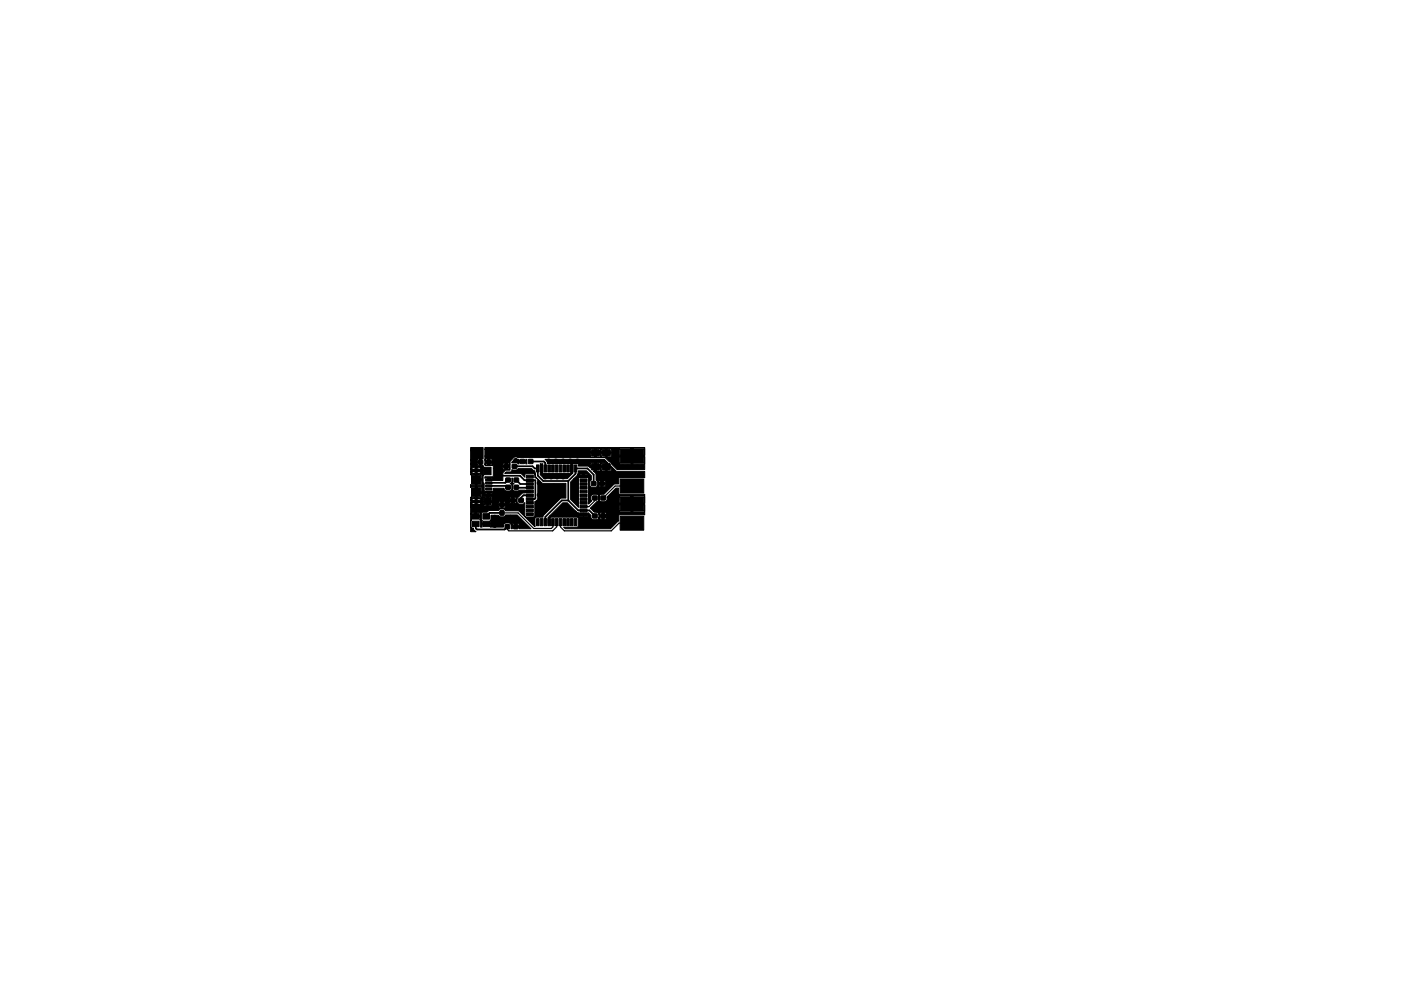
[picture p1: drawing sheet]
<svg xmlns="http://www.w3.org/2000/svg" width="297mm" height="210mm" viewBox="0 0 297 210" stroke-linecap="round" stroke-linejoin="round" font-family="sans-serif">
<g fill="#000" stroke="#000" stroke-width=".21">
<path d="M101.4 97.6h.9v.8l-.9 .1zM99.8 95h2.6v2.4h-.3v1.3h.3l.2 1h1v.4l-1.1 .1-.1 2 .2 .3 .2 1.7 1.7 .1 .1-.7h2.3l.3 .5 .8 .1a.55 .55 0 0 0 .6-.6l-.1-.7-.3-.3 .3-.3v-.9h.2v.9l.3 .3-.3 .2-.1 .3v.6l.3 .4h3.6v.4h-1.1l-.7 .2-1 .9-.1 .8a.55 .55 0 0 0 .6 .6l.7-.1 .4-.3 .1 3h1.9l.1-3.2 .5-.3 .1-.4v-3.7a.61 .61 0 0 0-.6-.6v-.6l-.3-.3h-1.6l-.2 .3v.4l-1-.8h-3.3l.3-.3h1l.2-.5 1 .1 .3-.3h2.9l.4 .4 .3 .1 .2 1.3 1.4 1.3 5 .1v3.1h-1l-.2 .1-3.5 3.5-.2 .4-1.6 .1v1.9l-3.6-3.3h-2.7l-.3-.4h-.7l-.5 .3h-2l-.4 .4h-1l-.2 .2v1.2l.2 .3-.1 .6h1.7l.2-1.7h1.6l.3 .3 .7 .1 .3-.1 .2-.3h2.5l2.9 2.9h-2.5l-.1-.3h-1.3l-.1 .3h-.2v-.9h.2l.1 .3h.4v-.5h.4v.5h.5v-.4l-1.2-.1-.4 .2-.4-.3h-.8a.65 .65 0 0 0-.5 .8h-2.8v-.5h-1.7v.5h-.3l-.1-2-1.8-.1-.1 2.1 .2 .2h.3l.1 .4 .4 .4h-1.1v-3.8h.2v.4h.7v-.6h.4v.6h.6l.1-.4-.2-.2h-1.5l-.3 .2v-1.4h6l.1 .2h.3v-.5h.4l.1 .5h.3l.1-.2-.1-.3h-1.2v.3h-6v-.5h2.7l.2 .2h.5v-.8h.4l.1 .8h.6v-.8h1.5v.4h.4v-.5h.4v.5h.4l.1-.3h.9l.1 .2h.4v-.4h.4l.1 .4h.3l.1-.2v-.2h-1.3l-.1 .2h-.9l-.2-.2h-1l-.1 .1h-3.2l-.1 .6h-2.7v-.4l.9 .4 .1-.5h.4l.1 .5 .3-.1 .3-.3h-2.1v-.6l1 .1v-.4h.4v.4h.7a.49 .49 0 0 0-.7-.4h-.8l-.4 .3h-.2v-.6l.9 .1 .1-1h.4v.9h1.3l.1 .6h.6v-.7h.4v.7h.7v-.4h3.7l.1 .3h.4v-.5h.4v.5h.5v-.3l-.1-.2h-1.1l-.2 .2h-3.7l-.2-.4h-1.4l-.2 .2h-.4v-.9h-1.3h2l.1 .2h.5v-.3h.4l.1 .3h.4l.2-.2h-3.7v-1.3h.4v1h.9v-.9l-2.1-.1-.2 .1v-.6l.2 .1h.8v-.9h.4v.9l.9-.1v-.8h-1.3v-1.3h.4v.9h.9v-.9h-2.1l-.2 .1v-.7l.9 .4 .1-.5h.4v.4a.49 .49 0 0 0 .7-.4l-2.1 .1v-.6l1 .1v-.4h.4v.4l.7-.1-.3-.3-.3-.1-.9 .1-.4 .3h-.2v-1l1.9 .2v-.5h-.5v.3h-1.4v-.9h1.4v.2h.5l-.1-.4h-.3l-.1 .2h-1.4zM102.7 99.1h1.4v1.6h-1.4zM103.2 97.6h.9v.8l-.9 .1zM106.9 98.5h.9v.8h-.9zM108.6 98.5h.9l.1 .8h-1zM108.5 98l.6-.5h.9l.1 .2h1.3l.1-.2h.2v.9h-.2l-.1-.3h-1.3l-.1 .3h-.2l-.3-.3-1 .1zM110.3 97.5h.9v.8h-.9zM112.1 97.5h.8l.1 .8h-.9zM125.4 98.4h1.6l.1 1.2-1.6 .1zM125.4 95.4h1.6l.1 1.3h-1.6zM114.5 98.4h.6l-.1 1.9 .4 .2h5.3l.3-.2v-1.8l-.2-.2h-4.7h9.1v.5h.8v-.6h.4v.6h.9v-.5h.2v.5h.8v-.7h-.7l-.1 .2-.4-.2h-1.8l-.1 .2h-9.1l-.1-.4-.5-.4h12.6l.7 .6-.1 .7h.8l1.2 1.2h6v1.4l-5.3-.1-.2 .3v1.1l-1 .1-2.2 2.1h-.4a.55 .55 0 0 0-.6 .5l.2 .9 1 .1a.55 .55 0 0 0 .5-.5v-.5h2.6v1.3h2.5v-1.4h.4v1.4h2.5v-1.3l-.2-.2h-5l-.2 .2h-2.6l1.9-1.8h.6v1.1l.2 .2h5.3v4.4l-5.3-.1-.2 .2v1.2l-1.8 1.6h-9.6l-.3-.3 3-.1 .1-.3v-1.5l-.3-.3h-5.4l-.3 .2v1.1h-.4v-1.2l.4-.4h6.2l.1 .2h.6v-.3h.4l.1 .3 .7-.2-.1-.1-8 .1 2.7-2.7h1l2.1 2.1 .4 .1 1.9-.1 .6 .5v.4a.55 .55 0 0 0 .5 .6l.7-.1 .4-.3 .7 .2 .1-.4h.4v.4h.4v-.4h-1.3v.2h-.3v-.9h.3v.3h.5v-.5h.4v.5h.4l.1-.3-.2-.2h-1.1l-.4 .2-.3-.3h-.6l-.2-.3h5.5l.2 .2h2.2l.1-1.5h.4v1.5h2.3l.2-.1-.1-1.4h-5.3v1.3h-5.5l-.7-.6 1.8-1.6 .1-.8a.55 .55 0 0 0-.6-.5h-.7l-.3 .2-.1 .8 .1 .4-.6 .6v-5.4l-.2-.2h-1.8l-.1 .3v6l-1.7-1.6v-3.7l1.4-1.5 1.1 .1v-.2h.4v.2h.8l-.2-.3h-1.6l-.1 .2h-.4l.2-.9h1.7l1.1 1v1l-.4 .5 .2 .8 1 .2 .7-.3 .1 .2h.4v-.5h.4v.4l.4 .1 .1-.5h-1.3l-.1 .3h-.2v-1h.2l.1 .3h.4v-.4h.4v.4h.5v-.3l-.1-.2h-1.1l-.4 .2-.3-.2-.1-1.4-.5-.6h.2v-.7h.4l.1 .7h.7l.1-.2 .3 .2h.7v-.7h.4l.1 .7h.6l.2-.1-.1-.6h-2v.5h-.2v-.5l-2.1 .1-.6-.4h-2l-.1-.5-.8-.1-.3 .2 .1 1.8-1.2 1.2h-4.9l-.9-.8 .1-2.2z"/>
<path d="M127.7 98.4h1.6v1.2l-1.6 .1zM127.7 95.4h1.6v1.3h-1.6zM131.5 95.3h5v3h-5zM102.8 95h33.9v4.6h-5.9l-1.2-1.3h1.7l.2 .2h2.2l.1-1.5h.4v1.5h2.3l.2-.2-.1-1.3h-5.3v1.3h-1.7l-1.3-1.2-18.6-.1a.71 .71 0 0 0-1 .3l-.6 .6v1.9h-.9l-.6 .5v1.6h-3.2v-.5h.4v.3h.7v-.2l-.2-.1-1.5 .1v-.3l1.8-.1v-1.7h2l.1 .2h.4v-.5h.4l.1 .5h.3l.1-.2v-.3h-1.3l-.1 .3h-2l-.1-.7h-1.7v-.2l.6 .2v-.5h.4l.1 .5h.3l.1-.2h2.3l.1 .2h.4v-.4h.4v.4h.5v-.2l-.1-.2h-1.1l-.2 .2h-2.3v-.3h-1.4l-.1 .3v-.9l.1 .2h.5v-.4h.4v.4h.5v-.2l-.2-.2h-1l-.3 .2v-.8h22.4l.1 .1h.7v-.7h.4l.1 .7h.7l.1-.1 .3 .1h.7v-.7h.4l.1 .7h.6l.2-.1-.1-.6h-2v.6h-.2v-.6h-2.1v.6h-22.4v-1.5h22.4v.6h.8v-.7h.4v.7h.9v-.6h.2v.6h.8v-.7h.4v.7h.8l.1-.6h1.7v1.3h2.5v-1.5h.4v1.5h2.4l.1-1.3-.2-.2h-5l-.2 .2-3.7-.2-.1 .2-.4-.2h-1.7l-.2 .2h-22.4zM100 103.5h2v1.9h-2zM100 100.8h2v1.9h-2zM100.2 109h1.4v1.1h-1.4zM100.2 110.6h1.4v1.1h-1.4zM102.4 109h1.4v1.1h-1.4zM102.4 110.6h1.4v1.1h-1.4zM102.7 105.5h1.4v1.6h-1.4zM103 104.2h1.3v.4h-1.3z"/>
<path d="M103 103.5h1.3v.4h-1.3zM103 102.9h1.3v.4h-1.3zM103 102.2h1.3v.4h-1.3zM103 101.6h1.3v.4h-1.3zM106 106.6h.8v.9h-.8zM106 108.4h.8v.9h-.8zM107.1 111.3h.9l.1 .8-1 .1zM107.3 101.4h.8l.1 .8-.9 .1zM107.3 103h.8l.1 .8h-.9zM108.3 105.8l.9-.1v.9h-.9zM108.9 111.3h.9v.8l-.9 .1zM109 101.4h.9v.8l-.9 .1z"/>
<path d="M109 103h.9v.8h-.9zM110 105.8l.9-.1v.9h-.9zM111.6 108.8h1.5v.6h-1.5zM111.6 108h1.5v.6h-1.5zM111.6 107.2h1.5v.6h-1.5zM111.6 106.4h1.5v.6h-1.5zM111.6 105.6h1.5v.6h-1.5zM111.6 104.8h1.5v.6h-1.5zM111.6 104h1.5v.6h-1.5zM111.6 103.2h1.5v.6h-1.5zM111.6 102.4h1.5v.6h-1.5zM111.6 101.6h1.5v.6h-1.5z"/>
<path d="M111.6 100.8h1.5v.6h-1.5zM113.8 98.6h.5v1.5h-.5zM113.8 110h.5v1.5h-.5zM114.5 98.6h.6v1.5h-.6zM114.5 110h.6v1.5h-.6zM115.4 98.6h.5v1.5h-.5zM115.4 110h.5v1.5h-.5zM116.1 98.6h.6v1.5h-.6zM116.1 110h.6v1.5h-.6zM116.9 98.6h.6v1.5h-.6zM116.9 110h.6v1.5h-.6zM117.8 98.6h.5v1.5h-.5z"/>
<path d="M117.8 110h.5v1.5h-.5zM118.5 98.6h.6v1.5h-.6zM118.5 110h.6v1.5h-.6zM119.4 98.6h.5v1.5h-.5zM119.4 110h.5v1.5h-.5zM120.2 98.6h.5v1.5h-.5zM120.2 110h.5v1.5h-.5zM120.9 98.6h.6v1.5h-.6zM120.9 110h.6v1.5h-.6zM121.8 98.6h.5v1.5h-.5zM121.8 110h.5v1.5h-.5zM123 100.8h1.5v.6h-1.5z"/>
<path d="M123 101.6h1.5v.6h-1.5zM123 102.4h1.5v.6h-1.5zM123 103.2h1.5v.6h-1.5zM123 104h1.5v.6h-1.5zM123 104.8h1.5v.6h-1.5zM123 105.6h1.5v.6h-1.5zM123 106.4h1.5v.6h-1.5zM123 107.2h1.5v.6h-1.5zM123 108h1.5v.6h-1.5zM123 108.8h1.5v.6h-1.5zM125.4 102.2h.9v.8h-.9zM125.7 105.3l.9-.1v.8l-.9 .1z"/>
<path d="M125.7 109.1l.9-.1v.9h-.9zM127.2 102.2h.9v.8h-.9zM127.4 105.3l.9-.1v.8l-.9 .1zM127.4 109.1l.9-.1v.9h-.9zM131.5 101.6h5v3h-5zM131.5 105.4h5v3h-5zM131.5 109.5h5v3h-5z"/>
<circle cx="100.2" cy="95.5" r=".4"/>
<circle cx="100.3" cy="98.2" r=".4"/>
<circle cx="100.5" cy="96.9" r=".4"/>
<circle cx="101.7" cy="95.8" r=".4"/>
<circle cx="104.9" cy="97.7" r=".4"/>
<circle cx="105.7" cy="98.3" r=".4"/>
<circle cx="105.7" cy="99.3" r=".4"/>
<circle cx="106.7" cy="97.7" r=".4"/>
<circle cx="107.7" cy="97.7" r=".4"/>
<circle cx="109.3" cy="97.7" r=".4"/>
<circle cx="110.9" cy="99.9" r=".4"/>
<circle cx="116.3" cy="97.8" r=".4"/>
<circle cx="117.9" cy="97.8" r=".4"/>
<circle cx="119.4" cy="97.8" r=".4"/>
<circle cx="120.9" cy="97.8" r=".4"/>
<circle cx="122.4" cy="97.8" r=".4"/>
<circle cx="130.6" cy="96.5" r=".4"/>
<circle cx="130.6" cy="95.5" r=".4"/>
<circle cx="130.6" cy="97.5" r=".4"/>
<circle cx="131.1" cy="99.1" r=".4"/>
<circle cx="132.1" cy="99.1" r=".4"/>
<circle cx="133.1" cy="99.1" r=".4"/>
<circle cx="134.1" cy="99.1" r=".4"/>
<circle cx="135.1" cy="99.1" r=".4"/>
<circle cx="136.1" cy="99.1" r=".4"/>
<circle cx="100.8" cy="107.8" r=".4"/>
<circle cx="102.6" cy="108.1" r=".4"/>
<circle cx="104.9" cy="107.7" r=".4"/>
<circle cx="104.9" cy="111.5" r=".4"/>
<circle cx="104.9" cy="109.7" r=".4"/>
<circle cx="105.3" cy="104.3" r=".4"/>
<circle cx="105.4" cy="105.7" r=".4"/>
<circle cx="105.7" cy="101.3" r=".4"/>
<circle cx="105.7" cy="100.3" r=".4"/>
<circle cx="106.2" cy="110.7" r=".4"/>
<circle cx="107.3" cy="104.9" r=".4"/>
<circle cx="108.2" cy="107.7" r=".4"/>
<circle cx="108.2" cy="109.7" r=".4"/>
<circle cx="109.3" cy="104.6" r=".4"/>
<circle cx="109.6" cy="107.3" r=".4"/>
<circle cx="110.7" cy="108.1" r=".4"/>
<circle cx="111" cy="111.5" r=".4"/>
<circle cx="114.3" cy="108.8" r=".4"/>
<circle cx="114.3" cy="106.9" r=".4"/>
<circle cx="114.3" cy="102.5" r=".4"/>
<circle cx="114.3" cy="105" r=".4"/>
<circle cx="115.6" cy="105.7" r=".4"/>
<circle cx="115.6" cy="103.8" r=".4"/>
<circle cx="115.6" cy="101.2" r=".4"/>
<circle cx="115.6" cy="107.6" r=".4"/>
<circle cx="116.8" cy="104.4" r=".4"/>
<circle cx="116.8" cy="106.3" r=".4"/>
<circle cx="116.8" cy="101.2" r=".4"/>
<circle cx="117.5" cy="103.1" r=".4"/>
<circle cx="118.1" cy="108.8" r=".4"/>
<circle cx="118.1" cy="105" r=".4"/>
<circle cx="118.1" cy="101.2" r=".4"/>
<circle cx="119.4" cy="105" r=".4"/>
<circle cx="119.4" cy="103.1" r=".4"/>
<circle cx="119.4" cy="101.2" r=".4"/>
<circle cx="119.4" cy="108.8" r=".4"/>
<circle cx="120" cy="107.6" r=".4"/>
<circle cx="120.6" cy="108.8" r=".4"/>
<circle cx="121.9" cy="108.8" r=".4"/>
<circle cx="121.9" cy="103.1" r=".4"/>
<circle cx="121.9" cy="104.4" r=".4"/>
<circle cx="121.9" cy="101.8" r=".4"/>
<circle cx="121.9" cy="105.7" r=".4"/>
<circle cx="123.8" cy="110.7" r=".4"/>
<circle cx="125.5" cy="111.2" r=".4"/>
<circle cx="125.5" cy="104.4" r=".4"/>
<circle cx="126.5" cy="108.2" r=".4"/>
<circle cx="127" cy="101.3" r=".4"/>
<circle cx="127.8" cy="111.2" r=".4"/>
<circle cx="127.9" cy="104" r=".4"/>
<circle cx="128.3" cy="106.9" r=".4"/>
<circle cx="128.9" cy="101.1" r=".4"/>
<circle cx="129.5" cy="111.4" r=".4"/>
<circle cx="129.5" cy="110" r=".4"/>
<circle cx="129.8" cy="106.4" r=".4"/>
<circle cx="129.8" cy="108.5" r=".4"/>
<circle cx="129.8" cy="107.4" r=".4"/>
<circle cx="129.8" cy="105.4" r=".4"/>
<circle cx="130.3" cy="102" r=".4"/>
<circle cx="130.8" cy="104.9" r=".4"/>
<circle cx="130.8" cy="107.9" r=".4"/>
<circle cx="130.8" cy="106.9" r=".4"/>
<circle cx="130.8" cy="105.9" r=".4"/>
<circle cx="130.8" cy="109" r=".4"/>
<circle cx="132.1" cy="100.8" r=".4"/>
<circle cx="134.1" cy="100.8" r=".4"/>
<circle cx="136.1" cy="100.8" r=".4"/>
</g>
<path d="M100.6 99.8h.7M100.6 106.4h.7" fill="none" stroke="#000" stroke-width=".9"/>
<g fill="none" stroke="#000" stroke-width=".38">
<path d="M107.1 98.9h.2M109.1 98.9h3.8l.5 .5h.6v1.5l1.2 1.2h5.3M112.5 97.9h2.8l.3 .3v1.2M100.9 111.2v.9l.2 .2h5.9l.6-.5M103.6 103.1h3.8l.3 .3M105.7 101.3l.4-.4h4.1l1 1h2.3v3.8l-.2 .2h-1M106.4 108.8h-2.6l-.7 .8M107.7 101.8l-.6 .6h-3.5M109.5 103.4l.1 .1h2.7M109.5 101.8l.8 .9h2M112.3 105.1h-1.3l-.5 .5v.6M120.5 106.2l2.1 2.1h2.3l1.2 1.2"/>
<path d="M120.5 102.1l1.5-1.6v-1.1h2.5l1.4 1.3v1.9M120.5 102.1v4.1M120.5 106.2h-1.4l-3.5 3.5v1.1"/>
</g>
<path d="M106.4 108.8h3.4l3.3 3.3h3.8l.3-.3v-1M118 110.8v1l-.8 .8h-9.3l-.3-.3v-.5M118.8 110.8v1l.9 .8h9.9l1.6-1.6h2.8M126.1 105.7v.5l-1.2 1.3h-1.2M134 103.1h-3.6l-2.5 2.6" fill="none" stroke="#000" stroke-width=".25"/>
</svg>
